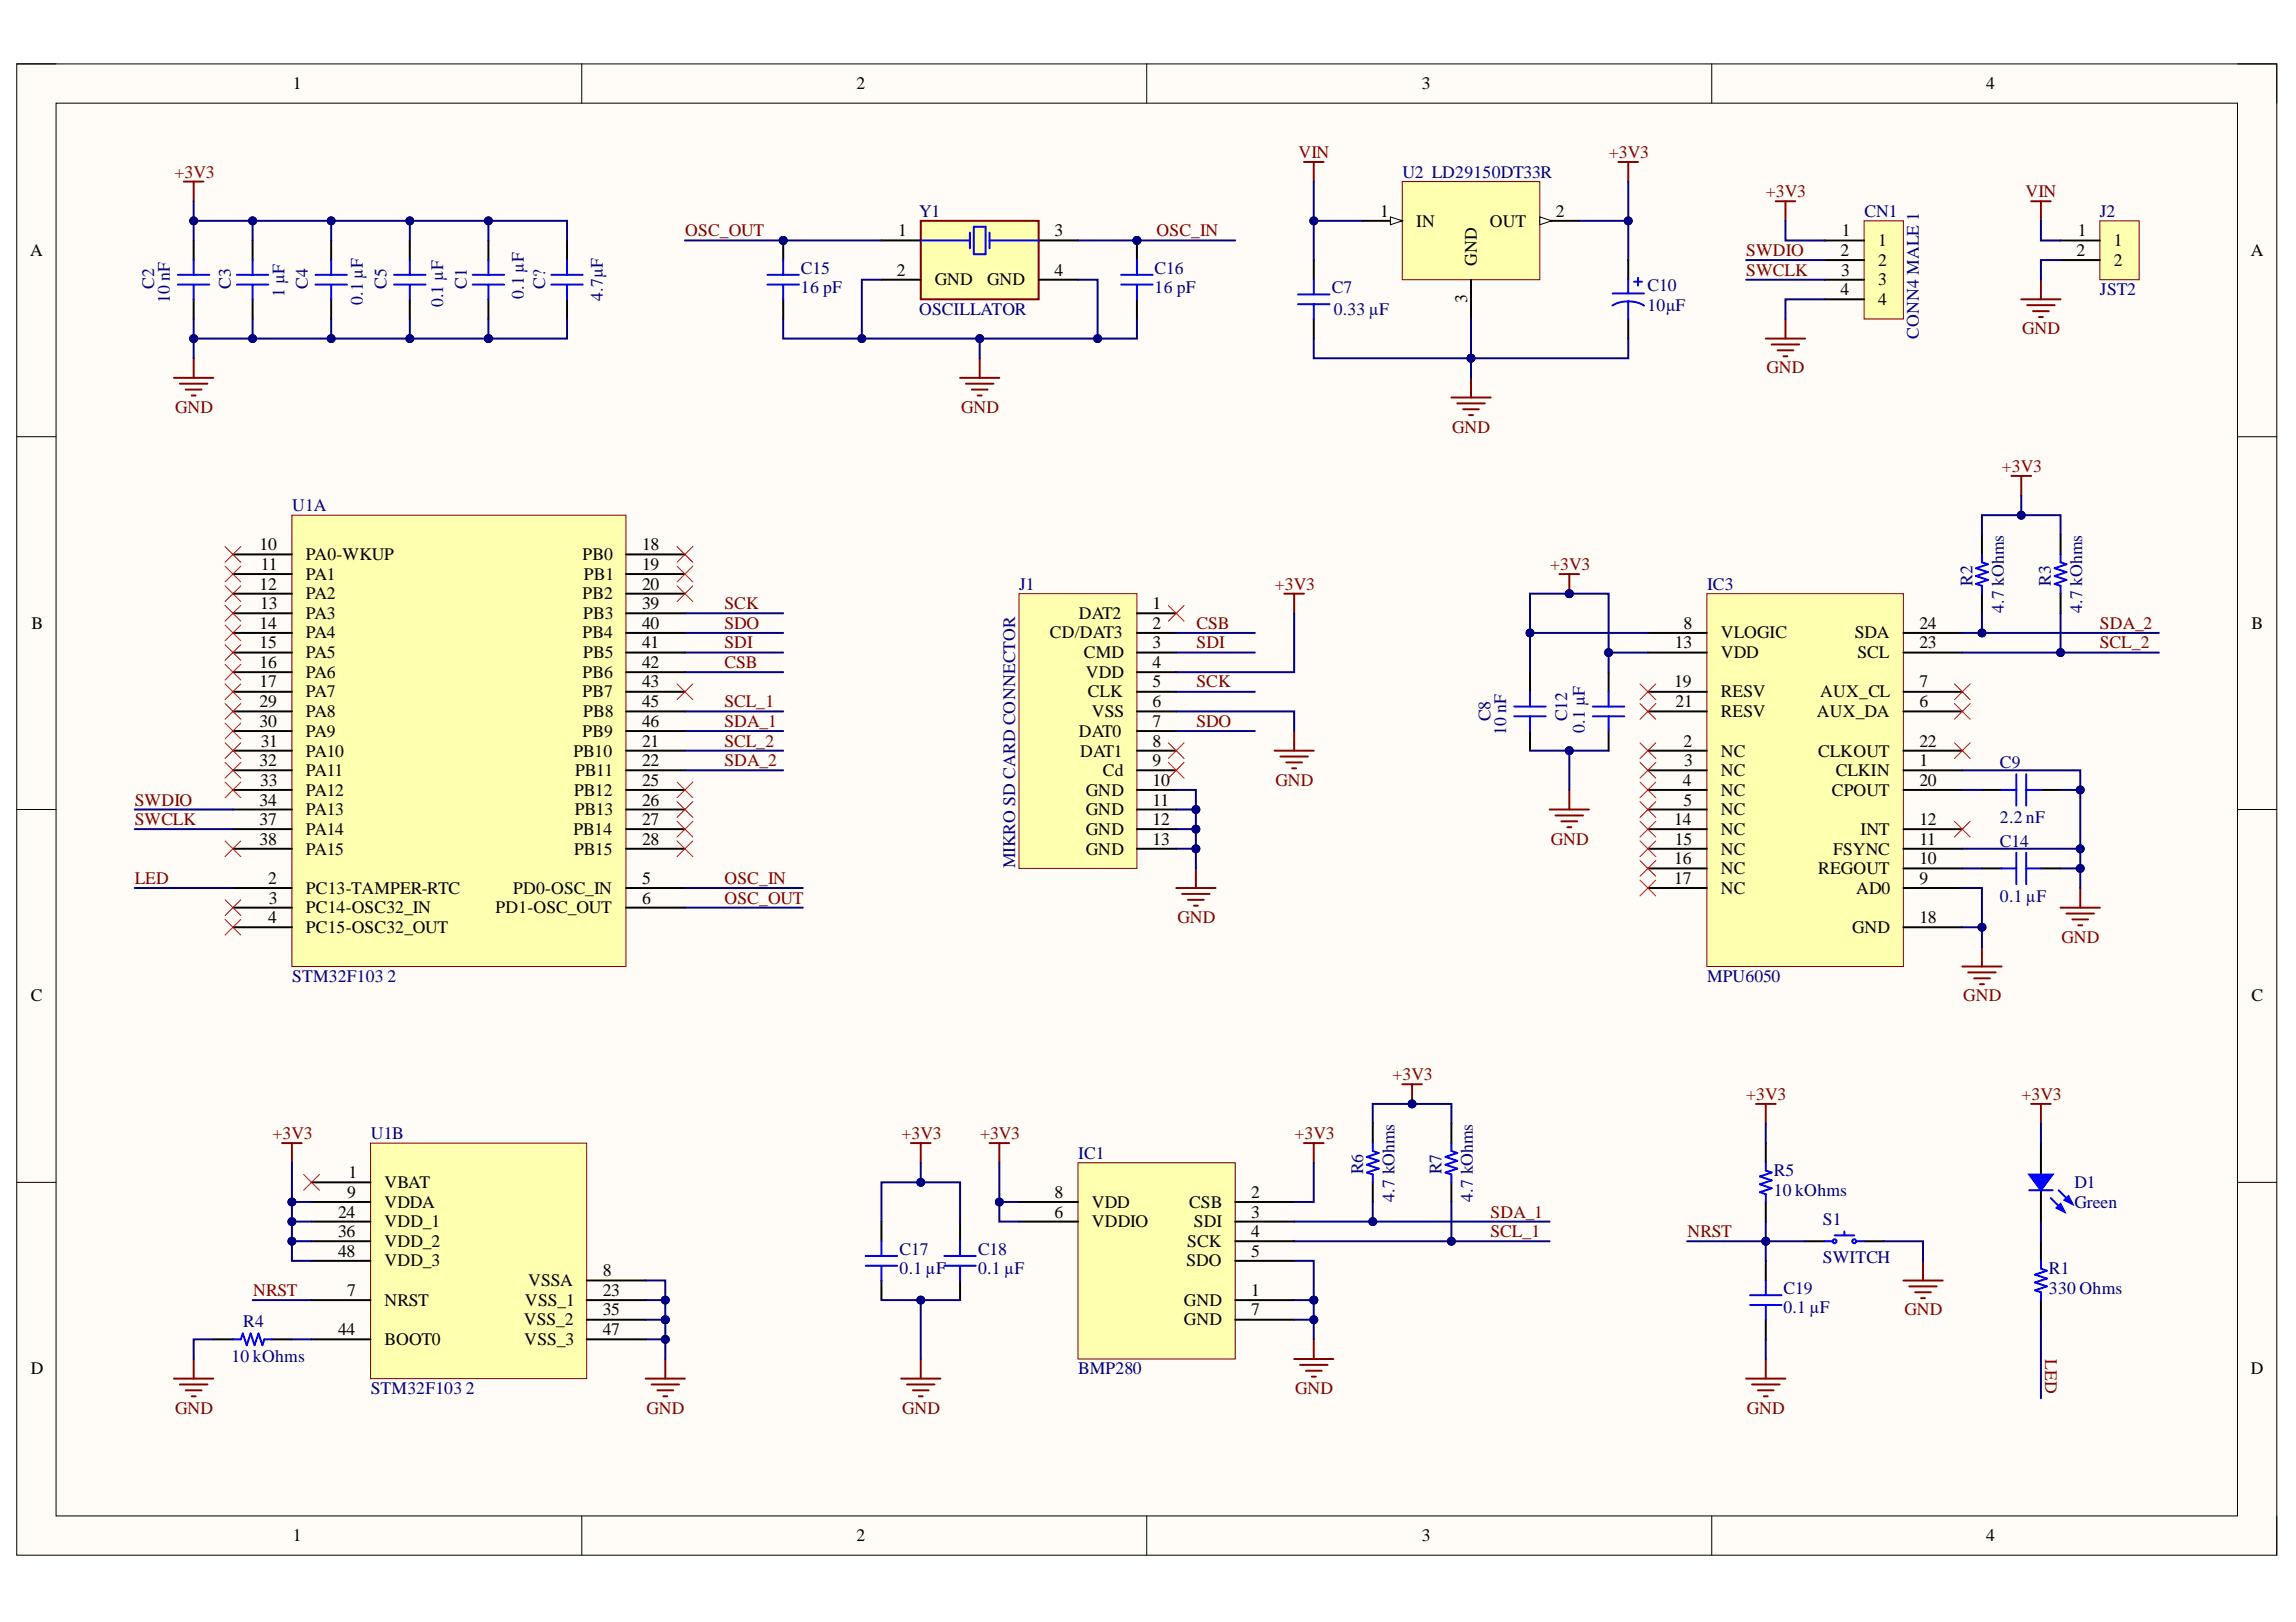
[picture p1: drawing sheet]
<svg xmlns="http://www.w3.org/2000/svg" width="297mm" height="210mm" viewBox="0 0 297 210" stroke-linecap="round" stroke-linejoin="round" font-family="sans-serif">
<defs><g id="words">
<g font-size="2.3">
<text x="37.9" y="11.6">1</text>
<text x="110.8" y="11.6">2</text>
<text x="184" y="11.6">3</text>
<text x="257" y="11.6">4</text>
<text x="178.6" y="28">1</text>
<text x="183.2" y="29.3">IN</text>
<text x="192.8" y="29.3">OUT</text>
<text x="201.3" y="28">2</text>
<text x="3.9" y="33.1">A</text>
<text x="116" y="35.7">2</text>
<text x="116.2" y="30.6">1</text>
<text x="136.4" y="30.6">3</text>
<text x="136.4" y="35.7">4</text>
<text x="191.1" y="34.4" transform="rotate(-90 191.1 34.4)">GND</text>
<text x="238.1" y="33.1">2</text>
<text x="238.2" y="35.7">3</text>
<text x="238.3" y="30.6">1</text>
<text x="243" y="31.9">1</text>
<text x="243" y="34.4">2</text>
<text x="268.6" y="33.1">2</text>
<text x="268.8" y="30.6">1</text>
<text x="273.5" y="31.9">1</text>
<text x="273.5" y="34.4">2</text>
<text x="291.2" y="33.1">A</text>
<text x="121" y="36.9">GND</text>
<text x="127.7" y="36.9">GND</text>
<text x="189.8" y="39.2" transform="rotate(-90 189.8 39.2)">3</text>
<text x="238.1" y="38.2">4</text>
<text x="243" y="36.9">3</text>
<text x="243" y="39.5">4</text>
<text x="33.6" y="71.2">10</text>
<text x="83.1" y="71.2">18</text>
<text x="33.6" y="76.3">12</text>
<text x="33.7" y="73.8">11</text>
<text x="39.6" y="72.5">PA0-WKUP</text>
<text x="39.6" y="75">PA1</text>
<text x="39.6" y="77.6">PA2</text>
<text x="75.4" y="72.5">PB0</text>
<text x="75.4" y="77.6">PB2</text>
<text x="75.5" y="75">PB1</text>
<text x="83.1" y="73.8">19</text>
<text x="83.1" y="76.3">20</text>
<text x="4.1" y="81.4">B</text>
<text x="33.6" y="81.4">14</text>
<text x="33.6" y="83.9">15</text>
<text x="33.7" y="78.8">13</text>
<text x="39.6" y="80.1">PA3</text>
<text x="39.6" y="82.6">PA4</text>
<text x="75.4" y="82.6">PB4</text>
<text x="75.4" y="80.1">PB3</text>
<text x="83.1" y="78.8">39</text>
<text x="83.1" y="81.4">40</text>
<text x="83.1" y="83.9">41</text>
<text x="135.8" y="82.6">CD/DAT3</text>
<text x="139.6" y="80.1">DAT2</text>
<text x="149.1" y="78.8">1</text>
<text x="149.1" y="81.4">2</text>
<text x="149.1" y="83.9">3</text>
<text x="216.7" y="83.9">13</text>
<text x="217.8" y="81.4">8</text>
<text x="222.6" y="82.6">VLOGIC</text>
<text x="240" y="82.6">SDA</text>
<text x="248.3" y="83.9">23</text>
<text x="248.3" y="81.4">24</text>
<text x="291.3" y="81.4">B</text>
<text x="33.6" y="86.4">16</text>
<text x="33.6" y="89">17</text>
<text x="39.6" y="85.2">PA5</text>
<text x="39.6" y="87.7">PA6</text>
<text x="75.4" y="87.7">PB6</text>
<text x="75.4" y="85.2">PB5</text>
<text x="83.1" y="86.4">42</text>
<text x="83.1" y="89">43</text>
<text x="140.2" y="85.2">CMD</text>
<text x="140.5" y="87.7">VDD</text>
<text x="149.1" y="86.4">4</text>
<text x="149.1" y="89">5</text>
<text x="216.6" y="89">19</text>
<text x="222.6" y="85.2">VDD</text>
<text x="240.3" y="85.2">SCL</text>
<text x="248.3" y="89">7</text>
<text x="33.6" y="91.5">29</text>
<text x="33.6" y="94.1">30</text>
<text x="39.6" y="90.2">PA7</text>
<text x="39.6" y="92.8">PA8</text>
<text x="39.6" y="95.4">PA9</text>
<text x="75.4" y="90.2">PB7</text>
<text x="75.4" y="95.4">PB9</text>
<text x="75.4" y="92.8">PB8</text>
<text x="83.1" y="91.5">45</text>
<text x="83.1" y="94.1">46</text>
<text x="139.6" y="95.4">DAT0</text>
<text x="140.7" y="90.2">CLK</text>
<text x="141.3" y="92.8">VSS</text>
<text x="149.1" y="91.5">6</text>
<text x="149.1" y="94.1">7</text>
<text x="216.8" y="91.5">21</text>
<text x="222.6" y="90.2">RESV</text>
<text x="222.6" y="92.8">RESV</text>
<text x="235.1" y="92.8">AUX_DA</text>
<text x="235.5" y="90.2">AUX_CL</text>
<text x="248.3" y="91.5">6</text>
<text x="33.6" y="99.2">32</text>
<text x="33.7" y="101.7">33</text>
<text x="33.7" y="96.6">31</text>
<text x="39.6" y="97.9">PA10</text>
<text x="39.6" y="100.4">PA11</text>
<text x="74.2" y="97.9">PB10</text>
<text x="74.4" y="100.4">PB11</text>
<text x="83.1" y="96.6">21</text>
<text x="83.1" y="99.2">22</text>
<text x="83.1" y="101.7">25</text>
<text x="139.7" y="97.9">DAT1</text>
<text x="142.7" y="100.4">Cd</text>
<text x="149.1" y="99.2">9</text>
<text x="149.1" y="101.7">10</text>
<text x="149.1" y="96.6">8</text>
<text x="217.7" y="101.7">4</text>
<text x="217.8" y="96.6">2</text>
<text x="217.9" y="99.2">3</text>
<text x="222.6" y="97.9">NC</text>
<text x="222.6" y="100.4">NC</text>
<text x="235.2" y="97.9">CLKOUT</text>
<text x="237.5" y="100.4">CLKIN</text>
<text x="248.3" y="99.2">1</text>
<text x="248.3" y="101.7">20</text>
<text x="248.3" y="96.6">22</text>
<text x="33.6" y="104.3">34</text>
<text x="33.6" y="106.8">37</text>
<text x="39.6" y="103">PA12</text>
<text x="39.6" y="105.5">PA13</text>
<text x="74.3" y="103">PB12</text>
<text x="74.3" y="105.5">PB13</text>
<text x="83.1" y="104.3">26</text>
<text x="83.1" y="106.8">27</text>
<text x="140.5" y="103">GND</text>
<text x="140.5" y="105.5">GND</text>
<text x="149.1" y="104.3">11</text>
<text x="149.1" y="106.8">12</text>
<text x="216.6" y="106.8">14</text>
<text x="217.8" y="104.3">5</text>
<text x="222.6" y="103">NC</text>
<text x="222.6" y="105.5">NC</text>
<text x="237" y="103">CPOUT</text>
<text x="248.3" y="106.8">12</text>
<text x="33.6" y="109.3">38</text>
<text x="39.6" y="108.1">PA14</text>
<text x="39.6" y="110.6">PA15</text>
<text x="74.2" y="108.1">PB14</text>
<text x="74.3" y="110.6">PB15</text>
<text x="83.1" y="109.3">28</text>
<text x="140.5" y="108.1">GND</text>
<text x="140.5" y="110.6">GND</text>
<text x="149.1" y="109.3">13</text>
<text x="216.6" y="111.9">16</text>
<text x="216.7" y="109.3">15</text>
<text x="222.6" y="108.1">NC</text>
<text x="222.6" y="110.6">NC</text>
<text x="222.6" y="113.1">NC</text>
<text x="235.2" y="113.1">REGOUT</text>
<text x="237.2" y="110.6">FSYNC</text>
<text x="240.7" y="108.1">INT</text>
<text x="248.3" y="111.9">10</text>
<text x="248.3" y="109.3">11</text>
<text x="34.7" y="114.4">2</text>
<text x="34.7" y="119.5">4</text>
<text x="34.8" y="116.9">3</text>
<text x="39.6" y="115.7">PC13-TAMPER-RTC</text>
<text x="39.6" y="118.2">PC14-OSC32_IN</text>
<text x="64.1" y="118.2">PD1-OSC_OUT</text>
<text x="66.4" y="115.7">PD0-OSC_IN</text>
<text x="83.1" y="114.4">5</text>
<text x="83.1" y="116.9">6</text>
<text x="216.6" y="114.4">17</text>
<text x="222.6" y="115.7">NC</text>
<text x="240.1" y="115.7">AD0</text>
<text x="248.3" y="114.4">9</text>
<text x="248.3" y="119.5">18</text>
<text x="39.6" y="120.7">PC15-OSC32_OUT</text>
<text x="239.6" y="120.7">GND</text>
<text x="4" y="129.6">C</text>
<text x="291.3" y="129.6">C</text>
<text x="44.9" y="155">9</text>
<text x="45.1" y="152.5">1</text>
<text x="49.7" y="153.8">VBAT</text>
<text x="136.4" y="155">8</text>
<text x="161.9" y="155">2</text>
<text x="43.7" y="157.6">24</text>
<text x="43.7" y="160.1">36</text>
<text x="49.7" y="156.3">VDDA</text>
<text x="49.7" y="158.8">VDD_1</text>
<text x="49.7" y="161.4">VDD_2</text>
<text x="136.4" y="157.6">6</text>
<text x="141.3" y="158.8">VDDIO</text>
<text x="141.3" y="156.3">VDD</text>
<text x="153.6" y="161.4">SCK</text>
<text x="153.9" y="156.3">CSB</text>
<text x="154.4" y="158.8">SDI</text>
<text x="161.9" y="157.6">3</text>
<text x="161.9" y="160.1">4</text>
<text x="43.7" y="162.6">48</text>
<text x="44.9" y="167.7">7</text>
<text x="49.7" y="163.9">VDD_3</text>
<text x="68.3" y="166.4">VSSA</text>
<text x="78" y="165.2">8</text>
<text x="78" y="167.7">23</text>
<text x="153.5" y="163.9">SDO</text>
<text x="161.9" y="167.7">1</text>
<text x="161.9" y="162.6">5</text>
<text x="43.7" y="172.8">44</text>
<text x="49.7" y="169">NRST</text>
<text x="67.7" y="171.5">VSS_2</text>
<text x="67.9" y="169">VSS_1</text>
<text x="78" y="170.2">35</text>
<text x="78" y="172.8">47</text>
<text x="153.2" y="169">GND</text>
<text x="153.2" y="171.5">GND</text>
<text x="161.9" y="170.2">7</text>
<text x="4" y="177.8">D</text>
<text x="49.7" y="174">BOOT0</text>
<text x="67.8" y="174">VSS_3</text>
<text x="291.2" y="177.8">D</text>
<text x="37.9" y="199.5">1</text>
<text x="110.8" y="199.5">2</text>
<text x="184" y="199.5">3</text>
<text x="257" y="199.5">4</text>
</g>
<g font-size="2.3" fill="#800000">
<text x="22.6" y="23">+3V3</text>
<text x="168" y="20.4">VIN</text>
<text x="208.2" y="20.4">+3V3</text>
<text x="228.5" y="25.5">+3V3</text>
<text x="262" y="25.5">VIN</text>
<text x="88.6" y="30.6">OSC_OUT</text>
<text x="149.6" y="30.6">OSC_IN</text>
<text x="225.9" y="33.1">SWDIO</text>
<text x="225.9" y="35.7">SWCLK</text>
<text x="261.6" y="43.3">GND</text>
<text x="22.7" y="53.5">GND</text>
<text x="124.3" y="53.5">GND</text>
<text x="228.5" y="48.3">GND</text>
<text x="187.9" y="56">GND</text>
<text x="259" y="61.1">+3V3</text>
<text x="164.9" y="76.3">+3V3</text>
<text x="200.5" y="73.8">+3V3</text>
<text x="93.7" y="78.8">SCK</text>
<text x="93.7" y="81.4">SDO</text>
<text x="93.7" y="83.9">SDI</text>
<text x="154.8" y="81.4">CSB</text>
<text x="154.8" y="83.9">SDI</text>
<text x="271.7" y="81.4">SDA_2</text>
<text x="271.7" y="83.9">SCL_2</text>
<text x="93.7" y="86.4">CSB</text>
<text x="154.8" y="89">SCK</text>
<text x="93.7" y="94.1">SDA_1</text>
<text x="93.7" y="91.5">SCL_1</text>
<text x="154.8" y="94.1">SDO</text>
<text x="93.7" y="99.2">SDA_2</text>
<text x="93.7" y="96.6">SCL_2</text>
<text x="165" y="101.7">GND</text>
<text x="17.4" y="104.3">SWDIO</text>
<text x="17.4" y="106.8">SWCLK</text>
<text x="200.6" y="109.3">GND</text>
<text x="17.4" y="114.4">LED</text>
<text x="93.7" y="116.9">OSC_OUT</text>
<text x="93.7" y="114.4">OSC_IN</text>
<text x="152.3" y="119.5">GND</text>
<text x="266.7" y="122">GND</text>
<text x="254" y="129.6">GND</text>
<text x="180.2" y="139.8">+3V3</text>
<text x="225.9" y="142.4">+3V3</text>
<text x="261.5" y="142.4">+3V3</text>
<text x="35.3" y="147.4">+3V3</text>
<text x="116.6" y="147.4">+3V3</text>
<text x="126.8" y="147.4">+3V3</text>
<text x="167.5" y="147.4">+3V3</text>
<text x="192.8" y="157.6">SDA_1</text>
<text x="192.8" y="160.1">SCL_1</text>
<text x="218.3" y="160.1">NRST</text>
<text x="32.7" y="167.7">NRST</text>
<text x="246.4" y="170.2">GND</text>
<text x="264.6" y="175.9" transform="rotate(90 264.6 175.9)">LED</text>
<text x="22.7" y="183">GND</text>
<text x="83.7" y="183">GND</text>
<text x="116.7" y="183">GND</text>
<text x="167.6" y="180.5">GND</text>
<text x="226" y="183">GND</text>
</g>
<g font-size="2.3" fill="#000080">
<text x="181.4" y="23">U2 LD29150DT33R</text>
<text x="118.9" y="28">Y1</text>
<text x="241.2" y="28">CN1</text>
<text x="271.7" y="28">J2</text>
<text x="103.6" y="35.4">C15</text>
<text x="149.4" y="35.4">C16</text>
<text x="20" y="37.4" transform="rotate(-90 20 37.4)">C2</text>
<text x="22" y="39.2" transform="rotate(-90 22 39.2)">10 nF</text>
<text x="29.9" y="37.4" transform="rotate(-90 29.9 37.4)">C3</text>
<text x="36.8" y="38.4" transform="rotate(-90 36.8 38.4)">1 µF</text>
<text x="39.8" y="37.4" transform="rotate(-90 39.8 37.4)">C4</text>
<text x="46.9" y="39.5" transform="rotate(-90 46.9 39.5)">0.1 µF</text>
<text x="50" y="37.4" transform="rotate(-90 50 37.4)">C5</text>
<text x="57.3" y="39.7" transform="rotate(-90 57.3 39.7)">0.1 µF</text>
<text x="60.4" y="37.4" transform="rotate(-90 60.4 37.4)">C1</text>
<text x="67.7" y="38.7" transform="rotate(-90 67.7 38.7)">0.1 µF</text>
<text x="70.5" y="37.4" transform="rotate(-90 70.5 37.4)">C?</text>
<text x="78" y="38.9" transform="rotate(-90 78 38.9)">4.7µF</text>
<text x="103.6" y="37.9">16 pF</text>
<text x="118.9" y="40.7">OSCILLATOR</text>
<text x="149.4" y="37.9">16 pF</text>
<text x="172.3" y="37.9">C7</text>
<text x="172.5" y="40.7">0.33 µF</text>
<text x="213.1" y="37.7">C10</text>
<text x="213.1" y="40.2">10µF</text>
<text x="271.7" y="38.2">JST2</text>
<text x="248.2" y="43.8" transform="rotate(-90 248.2 43.8)">CONN4 MALE 1</text>
<text x="37.8" y="66.2">U1A</text>
<text x="131.9" y="76.3">J1</text>
<text x="220.8" y="76.3">IC3</text>
<text x="255.2" y="75.8" transform="rotate(-90 255.2 75.8)">R2</text>
<text x="265.3" y="75.8" transform="rotate(-90 265.3 75.8)">R3</text>
<text x="259.2" y="79.3" transform="rotate(-90 259.2 79.3)">4.7 kOhms</text>
<text x="269.4" y="79.3" transform="rotate(-90 269.4 79.3)">4.7 kOhms</text>
<text x="192.8" y="93.4" transform="rotate(-90 192.8 93.4)">C8</text>
<text x="194.9" y="95.1" transform="rotate(-90 194.9 95.1)">10 nF</text>
<text x="202.7" y="93.4" transform="rotate(-90 202.7 93.4)">C12</text>
<text x="205" y="94.9" transform="rotate(-90 205 94.9)">0.1 µF</text>
<text x="258.7" y="99.4">C9</text>
<text x="258.7" y="106.5">2.2 nF</text>
<text x="131.4" y="112.4" transform="rotate(-90 131.4 112.4)">MIKRO SD CARD CONNECTOR</text>
<text x="258.7" y="109.6">C14</text>
<text x="258.7" y="116.7">0.1 µF</text>
<text x="37.8" y="127.1">STM32F103</text>
<text x="50.1" y="127.1">2</text>
<text x="220.8" y="127.1">MPU6050</text>
<text x="48" y="147.4">U1B</text>
<text x="139.5" y="150">IC1</text>
<text x="176.4" y="152" transform="rotate(-90 176.4 152)">R6</text>
<text x="180.4" y="155.5" transform="rotate(-90 180.4 155.5)">4.7 kOhms</text>
<text x="186.5" y="152" transform="rotate(-90 186.5 152)">R7</text>
<text x="190.6" y="155.5" transform="rotate(-90 190.6 155.5)">4.7 kOhms</text>
<text x="229.5" y="152.2">R5</text>
<text x="229.5" y="154.8">10 kOhms</text>
<text x="268.4" y="153.8">D1</text>
<text x="235.8" y="158.6">S1</text>
<text x="268.4" y="156.3">Green</text>
<text x="116.4" y="162.4">C17</text>
<text x="116.4" y="164.9">0.1 µF</text>
<text x="126.5" y="162.4">C18</text>
<text x="126.5" y="164.9">0.1 µF</text>
<text x="230.7" y="167.4">C19</text>
<text x="235.8" y="163.4">SWITCH</text>
<text x="265.1" y="164.9">R1</text>
<text x="265.1" y="167.4">330 Ohms</text>
<text x="31.5" y="171.8">R4</text>
<text x="230.7" y="170">0.1 µF</text>
<text x="29.9" y="176.3">10 kOhms</text>
<text x="139.5" y="177.8">BMP280</text>
<text x="48" y="180.5">STM32F103</text>
<text x="60.3" y="180.5">2</text>
</g>
</g></defs>
<path d="M2.2 8.3h292.4v193h-292.4z" fill-rule="evenodd" fill="#fffcf8"/>
<path d="M2.2 8.3h292.4v193h-292.4z" fill="none" stroke="#000" stroke-width=".13"/>
<path d="M7.3 13.4h282.2v182.8h-282.2z" fill-rule="evenodd" fill="#fffcf8"/>
<g fill="none" stroke="#000" stroke-width=".13">
<path d="M2.2 8.3h5.1M7.3 13.4h282.2v182.8h-282.2zM75.3 8.3v5M148.4 8.3v5M221.5 8.3v5.1M289.5 8.3h5.1v5.1M2.2 56.5h5.1M289.5 56.5h5.1M2.2 104.8h5.1M289.5 104.8h5.1M2.2 153h5.1M289.5 153h5.1"/>
<path d="M75.3 196.2v5.1M148.4 196.2v5.1M221.5 196.2v5.1M294.6 196.2v5.1"/>
</g>
<path d="M37.8 66.7h43.2v58.4h-43.2z" fill-rule="evenodd" fill="#ffffb0"/>
<path d="M37.8 66.7h43.2v58.4h-43.2z" fill="none" stroke="#800000" stroke-width=".13"/>
<g fill="none" stroke="#000" stroke-width=".25">
<path d="M30.1 71.7h7.7M30.1 74.3h7.7M30.1 76.8h7.7M30.1 79.4h7.7M81 71.7h7.6M81 74.3h7.6M81 76.8h7.6M81 79.4h7.6M30.1 81.9h7.7M30.1 84.4h7.7M30.1 87h7.7M30.1 89.5h7.7"/>
<path d="M30.1 97.1h7.7M30.1 99.7h7.7M30.1 92.1h7.7M30.1 94.6h7.7M81 81.9h7.6M81 84.4h7.6M81 87h7.6M81 89.5h7.6M81 97.1h7.6M81 99.7h7.6M81 92.1h7.6M81 94.6h7.6"/>
<path d="M30.1 114.9h7.7M30.1 117.5h7.7M30.1 120h7.7M30.1 102.2h7.7M30.1 104.8h7.7M30.1 107.3h7.7M30.1 109.8h7.7M81 114.9h7.6M81 117.5h7.6M81 102.2h7.6M81 104.8h7.6M81 107.3h7.6"/>
<path d="M81 109.8h7.6"/>
</g>
<path d="M47.9 147.9h28v30.5h-28z" fill-rule="evenodd" fill="#ffffb0"/>
<path d="M47.9 147.9h28v30.5h-28z" fill="none" stroke="#800000" stroke-width=".13"/>
<path d="M40.3 153h7.6M40.3 155.5h7.6M40.3 158.1h7.6M40.3 168.2h7.6M40.3 160.6h7.6M40.3 173.3h7.6M40.3 163.2h7.6M75.9 165.7h7.6M75.9 168.2h7.6M75.9 170.8h7.6M75.9 173.3h7.6" fill="none" stroke="#000" stroke-width=".25"/>
<path d="M119.1 28.6h15.3v10.1h-15.3z" fill-rule="evenodd" fill="#ffffb0"/>
<path d="M119.1 28.6h15.3v10.1h-15.3z" fill="none" stroke="#800000" stroke-width=".25"/>
<path d="M114 31.1h5.1M114 36.2h5.1M134.4 31.1h5.1M134.4 36.2h5.1" fill="none" stroke="#000" stroke-width=".25"/>
<path d="M119.1 31.1h6.4M125.5 30.1v2M126 29.3h1.5v3.6h-1.5zM128 30.1v2M128 31.1h6.4" fill="none" stroke="#00f" stroke-width=".25"/>
<path d="M131.8 76.8h15.3v35.6h-15.3z" fill-rule="evenodd" fill="#ffffb0"/>
<path d="M131.8 76.8h15.3v35.6h-15.3z" fill="none" stroke="#800000" stroke-width=".13"/>
<g fill="none" stroke="#000" stroke-width=".25">
<path d="M147.1 79.4h5.1M147.1 99.7h5.1M147.1 81.9h5.1M147.1 84.4h5.1M147.1 87h5.1M147.1 89.5h5.1M147.1 92.1h5.1M147.1 94.6h5.1M147.1 97.1h5.1M147.1 102.2h5.1M147.1 104.8h5.1M147.1 107.3h5.1"/>
<path d="M147.1 109.8h5.1"/>
</g>
<path d="M220.8 76.8h25.4v48.3h-25.4z" fill-rule="evenodd" fill="#ffffb0"/>
<path d="M220.8 76.8h25.4v48.3h-25.4z" fill="none" stroke="#800000" stroke-width=".13"/>
<g fill="none" stroke="#000" stroke-width=".25">
<path d="M32.7 31.1v2.6M32.7 38.7v2.6M42.8 31.1v2.6M42.8 38.7v2.6M53 31.1v2.6M53 38.7v2.6M63.2 31.1v2.6M63.2 38.7v2.6M210.6 33.7v2.5M210.6 41.3v2.5M213.2 99.7h7.6M213.2 97.1h7.6"/>
<path d="M213.2 92.1h7.6M213.2 89.5h7.6M213.2 81.9h7.6M213.2 84.5h7.6M246.2 99.7h7.7M246.2 97.1h7.7M246.2 92.1h7.7M246.2 89.5h7.7M246.2 81.9h7.7M246.2 84.5h7.7M213.2 102.2h7.6M213.2 104.8h7.6"/>
<path d="M213.2 114.9h7.6M213.2 112.4h7.6M213.2 109.8h7.6M213.2 107.3h7.6M246.2 102.2h7.7M246.2 114.9h7.7M246.2 112.4h7.7M246.2 109.8h7.7M246.2 107.3h7.7M246.2 120h7.7"/>
</g>
<g fill="none" stroke="#800000" stroke-width=".25">
<path d="M23.8 23.5h2.5M25.1 23.5v2.5M209.4 21h2.5M210.6 21v2.5M22.5 48.9h5.1M23.3 49.7h3.5M24 50.4h2.1M24.8 51.2h.5M25.1 46.4v2.5M124.2 48.9h5.1M125 49.7h3.5M125.7 50.4h2.1"/>
<path d="M126.5 51.2h.5M126.7 46.4v2.5M201.7 74.3h2.6M203 74.3v2.5M152.2 114.9h5.1M152.9 115.7h3.6M153.7 116.4h2M154.5 117.2h.5M154.7 112.4v2.5M266.6 117.5h5.1M267.3 118.2h3.6M268.1 119h2"/>
<path d="M268.9 119.7h.5M269.1 114.9v2.6M253.9 125.1h5.1M254.6 125.8h3.6M255.4 126.6h2M256.2 127.4h.5M256.4 122.5v2.6M36.5 147.9h2.5M37.8 147.9v2.6M128 147.9h2.6M129.3 147.9v2.6M227.2 142.9h2.5"/>
<path d="M228.4 142.9v2.5M22.5 178.4h5.1M23.3 179.2h3.5M24 179.9h2.1M25.1 175.9v2.5M83.5 178.4h5.1M84.3 179.2h3.5M85.1 179.9h2M86.1 175.9v2.5M116.6 178.4h5.1M117.3 179.2h3.6M118.1 179.9h2"/>
<path d="M119.1 175.9v2.5M225.9 178.4h5.1M226.7 179.2h3.5M227.4 179.9h2.1M228.4 175.9v2.5M246.2 165.7h5.1M247 166.5h3.6M247.8 167.2h2M248.5 168h.5M248.8 163.2v2.5M24.8 180.7h.5M85.8 180.7h.5"/>
<path d="M118.9 180.7h.5M228.2 180.7h.5"/>
</g>
<g fill="none" stroke="#00f" stroke-width=".25">
<path d="M30.6 35.6h4.1M30.6 36.8h4.1M32.7 33.7v1.9M32.7 36.8v1.9M40.8 35.6h4.1M40.8 36.8h4.1M42.8 33.7v1.9M42.8 36.8v1.9M51 35.6h4.1M51 36.8h4.1M53 33.7v1.9M53 36.8v1.9"/>
<path d="M61.2 35.6h4M61.2 36.8h4M63.2 33.7v1.9M63.2 36.8v1.9M208.6 39.5a4 4 0 0 1 4.1 .1M208.6 38h4.1M210.6 36.2v1.8M210.6 39v2.3M211.4 36.5h1M211.9 35.9v1.1"/>
</g>
<circle cx="203" cy="76.8" r=".51" fill="#000080"/>
<circle cx="203" cy="76.8" r=".51" fill="none" stroke="#000080" stroke-width=".13"/>
<path d="M200.5 104.8h5.1M201.2 105.5h3.6M202 106.3h2M202.8 107h.5M203 102.2v2.6" fill="none" stroke="#800000" stroke-width=".25"/>
<path d="M241.2 28.6h5v12.7h-5z" fill-rule="evenodd" fill="#ffffb0"/>
<path d="M241.2 28.6h5v12.7h-5z" fill="none" stroke="#800000" stroke-width=".13"/>
<path d="M236.1 31.1h5.1M236.1 33.7h5.1M236.1 36.2h5.1M236.1 38.7h5.1" fill="none" stroke="#000" stroke-width=".25"/>
<g fill="none" stroke="#800000" stroke-width=".25">
<path d="M229.7 26h2.6M231 26v2.6M261.5 38.7h5.1M262.3 39.5h3.5M262.8 26h2.5M264 26v2.6M264 36.2v2.5M187.8 51.4h5.1M188.5 52.2h3.6M189.3 53h2M190.1 53.7h.5M190.3 48.9v2.5"/>
<path d="M228.4 43.8h5.1M229.2 44.6h3.6M230 45.3h2M230.7 46.1h.5M231 41.3v2.5M263 40.3h2.1M263.8 41h.5"/>
</g>
<circle cx="101.3" cy="31.1" r=".51" fill="#000080"/>
<circle cx="101.3" cy="31.1" r=".51" fill="none" stroke="#000080" stroke-width=".13"/>
<path d="M101.3 31.1v2.6" fill="none" stroke="#000" stroke-width=".25"/>
<circle cx="101.3" cy="31.1" r=".51" fill="#000080"/>
<circle cx="101.3" cy="31.1" r=".51" fill="none" stroke="#000080" stroke-width=".13"/>
<path d="M101.3 38.7v2.6" fill="none" stroke="#000" stroke-width=".25"/>
<path d="M99.3 36.8h4.1M99.3 35.6h4.1M101.3 33.7v1.9M101.3 36.8v1.9" fill="none" stroke="#00f" stroke-width=".25"/>
<circle cx="147.1" cy="31.1" r=".51" fill="#000080"/>
<circle cx="147.1" cy="31.1" r=".51" fill="none" stroke="#000080" stroke-width=".13"/>
<path d="M147.1 31.1v2.6" fill="none" stroke="#000" stroke-width=".25"/>
<circle cx="147.1" cy="31.1" r=".51" fill="#000080"/>
<circle cx="147.1" cy="31.1" r=".51" fill="none" stroke="#000080" stroke-width=".13"/>
<path d="M147.1 38.7v2.6M228.4 147.9v2.6M228.4 155.6v2.5M264 147.9v4.1M264 154v4.1M228.4 163.2v2.5M228.4 170.8v2.5" fill="none" stroke="#000" stroke-width=".25"/>
<path d="M145.1 36.8h4M145.1 35.6h4M147.1 33.7v1.9M147.1 36.8v1.9M228.4 150.5v1l.8 .2-1.5 .5 1.5 .6-1.5 .5 1.5 .5-1.5 .5 .7 .2v1.1M262.5 154h3.1M226.4 167.6h4.1M226.4 168.9h4.1M228.4 165.7v1.9M228.4 168.9v1.9" fill="none" stroke="#00f" stroke-width=".25"/>
<path d="M262.8 142.9h2.5M264 142.9v2.5" fill="none" stroke="#800000" stroke-width=".25"/>
<path d="M262.5 152h3.1l-1.6 2z" fill="#00f"/>
<path d="M262.5 152h3.1l-1.6 2zM266.3 154l1.3 1.3" fill="none" stroke="#00f" stroke-width=".25"/>
<path d="M267.1 155.3l.5-.5 .5 1z" fill="#00f"/>
<path d="M265.3 155l1.5 1.6M267.1 155.3l.5-.5 .5 1z" fill="none" stroke="#00f" stroke-width=".25"/>
<path d="M266.1 156.3l.5-.5 .5 1z" fill="#00f"/>
<g fill="none" stroke="#00f" stroke-width=".25">
<path d="M256.4 71.7v1.1l.8 .2-1.6 .5 1.6 .5-1.6 .5 1.6 .6-1.6 .5 .8 .2v1M266.6 71.7v1.1l.7 .2-1.5 .5 1.5 .5-1.5 .5 1.5 .6-1.5 .5 .8 .2v1M206.1 92.7h4M206.1 91.4h4M208.1 89.5v1.9M208.1 92.7v1.9M259 112.4h1.9M260.9 110.4v4M262.1 112.4h1.9M262.1 110.4v4M266.1 156.3l.5-.5 .5 1zM30.1 173.3h1.1l.2-.7 .5 1.5 .5-1.5 .5 1.5 .5-1.5 .5 1.5 .3-.8h1"/>
<path d="M112 162.5h4.1M112 163.8h4.1M114 160.6v1.9M114 163.8v1.9M122.2 162.5h4M122.2 163.8h4M124.2 160.6v1.9M124.2 163.8v1.9"/>
</g>
<g fill="none" stroke="#000" stroke-width=".25">
<path d="M256.4 69.2v2.5M256.4 76.8v2.6M266.6 69.2v2.5M266.6 76.8v2.6M208.1 87v2.5M208.1 94.6v2.5M256.4 112.4h2.6M264 112.4h2.6M114 158.1v2.5M124.2 158.1v2.5M27.6 173.3h2.5M35.2 173.3h2.6"/>
<path d="M114 165.7v2.5M124.2 165.7v2.5"/>
</g>
<path d="M260.2 61.6h2.6M261.5 61.6v2.5" fill="none" stroke="#800000" stroke-width=".25"/>
<path d="M271.7 28.6h5v7.6h-5z" fill-rule="evenodd" fill="#ffffb0"/>
<path d="M271.7 28.6h5v7.6h-5z" fill="none" stroke="#800000" stroke-width=".13"/>
<path d="M266.6 31.1h5.1M266.6 33.7h5.1M233.5 160.6h2.6M241.2 160.6h2.5M264 160.6v2.6M264 168.2v2.6" fill="none" stroke="#000" stroke-width=".25"/>
<g fill="none" stroke="#00f" stroke-width=".25">
<path d="M237.3 159.9h2.6M238.6 159.4v.5M236.1 160.6h1M240.1 160.6h1.1M264 163.2v1l.8 .2-1.5 .6 1.5 .5-1.5 .5 1.5 .5-1.5 .5 .7 .2v1"/>
<circle cx="237.3" cy="160.6" r=".25"/>
<circle cx="239.9" cy="160.6" r=".25"/>
</g>
<g fill="none" stroke="#800000" stroke-width=".25">
<path d="M168.7 21h2.5M170 21v2.5M166.2 76.8h2.5M167.4 76.8v2.6M164.9 97.1h5.1M165.6 97.9h3.6M166.4 98.7h2M167.2 99.4h.5M167.4 94.6v2.5M167.4 175.9h5.1M168.2 176.6h3.6M169 177.4h2"/>
<path d="M169.7 178.2h.5M170 173.3v2.6"/>
</g>
<path d="M181.4 23.5h17.8v12.7h-17.8z" fill-rule="evenodd" fill="#ffffb0"/>
<path d="M181.4 23.5h17.8v12.7h-17.8z" fill="none" stroke="#800000" stroke-width=".13"/>
<path d="M176.3 28.6h5.1" fill="none" stroke="#000" stroke-width=".25"/>
<path d="M179.9 28.1l1.5 .5-1.5 .5z" fill="#f8fcff"/>
<path d="M179.9 28.1l1.5 .5-1.5 .5z" fill="none" stroke="#000" stroke-width=".13"/>
<path d="M199.2 28.6h5.1" fill="none" stroke="#000" stroke-width=".25"/>
<path d="M199.2 28.1l1.5 .5-1.5 .5z" fill="#f8fcff"/>
<path d="M199.2 28.1l1.5 .5-1.5 .5z" fill="none" stroke="#000" stroke-width=".13"/>
<path d="M25.1 31.1v2.6M25.1 38.7v2.6M170 33.7v2.5M190.3 36.2v5.1M170 41.3v2.5M197.9 87v2.5M197.9 94.6v2.5M256.4 102.2h2.6M264 102.2h2.6" fill="none" stroke="#000" stroke-width=".25"/>
<g fill="none" stroke="#00f" stroke-width=".25">
<path d="M23 35.6h4.1M23 36.8h4.1M25.1 33.7v1.9M25.1 36.8v1.9M167.9 38.1h4.1M167.9 39.4h4.1M170 36.2v1.9M170 39.4v1.9M195.9 91.4h4.1M195.9 92.7h4.1M197.9 89.5v1.9M197.9 92.7v1.9"/>
<path d="M259 102.2h1.9M260.9 100.2v4.1M262.1 102.2h1.9M262.1 100.2v4.1"/>
</g>
<path d="M117.8 147.9h2.6M119.1 147.9v2.6" fill="none" stroke="#800000" stroke-width=".25"/>
<path d="M139.5 150.5h20.3v25.4h-20.3z" fill-rule="evenodd" fill="#ffffb0"/>
<path d="M139.5 150.5h20.3v25.4h-20.3z" fill="none" stroke="#800000" stroke-width=".13"/>
<path d="M131.8 155.5h7.7M131.8 158.1h7.7M159.8 155.5h7.6M159.8 158.1h7.6M177.6 145.4v2.5M177.6 153v2.6M187.8 145.4v2.5M187.8 153v2.6M159.8 168.2h7.6M159.8 160.6h7.6M159.8 163.2h7.6M159.8 170.8h7.6" fill="none" stroke="#000" stroke-width=".25"/>
<path d="M177.6 147.9v1.1l.8 .2-1.6 .5 1.6 .5-1.6 .5 1.6 .5-1.6 .5 .8 .3v1M187.8 147.9v1.1l.7 .2-1.5 .5 1.5 .5-1.5 .5 1.5 .5-1.5 .5 .8 .3v1" fill="none" stroke="#00f" stroke-width=".25"/>
<path d="M181.4 140.3h2.6M182.7 140.3v2.6" fill="none" stroke="#800000" stroke-width=".25"/>
<circle cx="182.7" cy="142.9" r=".51" fill="#000080"/>
<circle cx="182.7" cy="142.9" r=".51" fill="none" stroke="#000080" stroke-width=".13"/>
<path d="M168.7 147.9h2.5M170 147.9v2.6" fill="none" stroke="#800000" stroke-width=".25"/>
<g fill="none" stroke="#f00" stroke-width=".13">
<path d="M29.1 70.7l2.1 2.1M29.1 73.3l2.1 2M29.1 75.8l2.1 2M29.1 78.4l2.1 2M31.2 70.7l-2.1 2.1M31.2 73.3l-2.1 2M31.2 75.8l-2.1 2M31.2 78.4l-2.1 2M87.6 70.7l2 2.1M87.6 73.3l2 2M87.6 75.8l2 2M89.6 70.7l-2 2.1"/>
<path d="M89.6 73.3l-2 2M89.6 75.8l-2 2M151.2 78.4l2 2M153.2 78.4l-2 2M29.1 80.9l2.1 2M29.1 83.4l2.1 2.1M29.1 86l2.1 2M29.1 88.5l2.1 2M29.1 91l2.1 2.1M29.1 93.6l2.1 2M29.1 96.1l2.1 2.1M29.1 98.7l2.1 2"/>
<path d="M31.2 80.9l-2.1 2M31.2 83.4l-2.1 2.1M31.2 86l-2.1 2M31.2 88.5l-2.1 2M31.2 91l-2.1 2.1M31.2 93.6l-2.1 2M31.2 96.1l-2.1 2.1M31.2 98.7l-2.1 2M87.6 88.5l2 2M89.6 88.5l-2 2M151.2 96.1l2 2.1M151.2 98.7l2 2"/>
<path d="M153.2 96.1l-2 2.1M153.2 98.7l-2 2M212.2 88.5l2 2M212.2 91.1l2 2M212.2 96.1l2 2.1M212.2 98.7l2 2M214.2 88.5l-2 2M214.2 91.1l-2 2M214.2 96.1l-2 2.1M214.2 98.7l-2 2M252.9 88.5l2 2M252.9 91.1l2 2"/>
<path d="M252.9 96.1l2 2.1M254.9 88.5l-2 2M254.9 91.1l-2 2M254.9 96.1l-2 2.1M29.1 101.2l2.1 2M29.1 108.8l2.1 2.1M29.1 116.4l2.1 2.1M29.1 119l2.1 2M31.2 101.2l-2.1 2M31.2 108.8l-2.1 2.1M31.2 116.4l-2.1 2.1M31.2 119l-2.1 2"/>
<path d="M87.6 101.2l2 2M87.6 103.7l2 2.1M87.6 106.3l2 2M87.6 108.8l2 2.1M89.6 101.2l-2 2M89.6 103.7l-2 2.1M89.6 106.3l-2 2M89.6 108.8l-2 2.1M212.2 103.7l2 2.1M212.2 101.2l2 2M212.2 106.3l2 2M212.2 108.8l2 2.1"/>
<path d="M212.2 111.4l2 2M212.2 113.9l2 2M214.2 103.7l-2 2.1M214.2 101.2l-2 2M214.2 106.3l-2 2M214.2 108.8l-2 2.1M214.2 111.4l-2 2M214.2 113.9l-2 2M252.9 106.3l2 2M254.9 106.3l-2 2M39.3 152l2 2M41.3 152l-2 2"/>
</g>
<path d="M73.4 31.1v2.6M73.4 38.7v2.6" fill="none" stroke="#000" stroke-width=".25"/>
<path d="M71.3 35.6h4.1M71.3 36.8h4.1M73.4 33.7v1.9M73.4 36.8v1.9" fill="none" stroke="#00f" stroke-width=".25"/>
<path d="M269.1 112.4v2.5" fill="none" stroke="#000080" stroke-width=".25"/>
<circle cx="269.1" cy="112.4" r=".51" fill="#000080"/>
<circle cx="269.1" cy="112.4" r=".51" fill="none" stroke="#000080" stroke-width=".13"/>
<path d="M63.2 43.8h-38.1v2.6M17.4 114.9h12.7M17.4 107.3h12.7M17.4 104.8h12.7M27.6 173.3h-2.5v2.6" fill="none" stroke="#000080" stroke-width=".25"/>
<circle cx="25.1" cy="43.8" r=".51" fill="#000080"/>
<circle cx="25.1" cy="43.8" r=".51" fill="none" stroke="#000080" stroke-width=".13"/>
<circle cx="32.7" cy="43.8" r=".51" fill="#000080"/>
<circle cx="32.7" cy="43.8" r=".51" fill="none" stroke="#000080" stroke-width=".13"/>
<circle cx="42.8" cy="43.8" r=".51" fill="#000080"/>
<circle cx="42.8" cy="43.8" r=".51" fill="none" stroke="#000080" stroke-width=".13"/>
<circle cx="53" cy="43.8" r=".51" fill="#000080"/>
<circle cx="53" cy="43.8" r=".51" fill="none" stroke="#000080" stroke-width=".13"/>
<circle cx="63.2" cy="43.8" r=".51" fill="#000080"/>
<circle cx="63.2" cy="43.8" r=".51" fill="none" stroke="#000080" stroke-width=".13"/>
<path d="M25.1 31.1v-2.5h38.1v2.5" fill="none" stroke="#000080" stroke-width=".25"/>
<circle cx="25.1" cy="28.6" r=".51" fill="#000080"/>
<circle cx="25.1" cy="28.6" r=".51" fill="none" stroke="#000080" stroke-width=".13"/>
<circle cx="32.7" cy="28.6" r=".51" fill="#000080"/>
<circle cx="32.7" cy="28.6" r=".51" fill="none" stroke="#000080" stroke-width=".13"/>
<circle cx="42.8" cy="28.6" r=".51" fill="#000080"/>
<circle cx="42.8" cy="28.6" r=".51" fill="none" stroke="#000080" stroke-width=".13"/>
<circle cx="53" cy="28.6" r=".51" fill="#000080"/>
<circle cx="53" cy="28.6" r=".51" fill="none" stroke="#000080" stroke-width=".13"/>
<circle cx="63.2" cy="28.6" r=".51" fill="#000080"/>
<circle cx="63.2" cy="28.6" r=".51" fill="none" stroke="#000080" stroke-width=".13"/>
<path d="M37.8 155.5v7.7h2.5M32.7 168.2h7.6M37.8 173.3h2.5" fill="none" stroke="#000080" stroke-width=".25"/>
<circle cx="37.8" cy="155.5" r=".51" fill="#000080"/>
<circle cx="37.8" cy="155.5" r=".51" fill="none" stroke="#000080" stroke-width=".13"/>
<circle cx="37.8" cy="158.1" r=".51" fill="#000080"/>
<circle cx="37.8" cy="158.1" r=".51" fill="none" stroke="#000080" stroke-width=".13"/>
<circle cx="37.8" cy="160.6" r=".51" fill="#000080"/>
<circle cx="37.8" cy="160.6" r=".51" fill="none" stroke="#000080" stroke-width=".13"/>
<path d="M37.8 160.6h2.5" fill="none" stroke="#000080" stroke-width=".25"/>
<circle cx="37.8" cy="160.6" r=".51" fill="#000080"/>
<circle cx="37.8" cy="160.6" r=".51" fill="none" stroke="#000080" stroke-width=".13"/>
<path d="M37.8 158.1h2.5" fill="none" stroke="#000080" stroke-width=".25"/>
<circle cx="37.8" cy="158.1" r=".51" fill="#000080"/>
<circle cx="37.8" cy="158.1" r=".51" fill="none" stroke="#000080" stroke-width=".13"/>
<path d="M37.8 150.5v5h2.5" fill="none" stroke="#000080" stroke-width=".25"/>
<circle cx="37.8" cy="155.5" r=".51" fill="#000080"/>
<circle cx="37.8" cy="155.5" r=".51" fill="none" stroke="#000080" stroke-width=".13"/>
<path d="M73.4 41.3v2.5h-10.2" fill="none" stroke="#000080" stroke-width=".25"/>
<circle cx="63.2" cy="43.8" r=".51" fill="#000080"/>
<circle cx="63.2" cy="43.8" r=".51" fill="none" stroke="#000080" stroke-width=".13"/>
<path d="M63.2 28.6h10.2v2.5" fill="none" stroke="#000080" stroke-width=".25"/>
<circle cx="63.2" cy="28.6" r=".51" fill="#000080"/>
<circle cx="63.2" cy="28.6" r=".51" fill="none" stroke="#000080" stroke-width=".13"/>
<path d="M83.5 173.3h2.6" fill="none" stroke="#000080" stroke-width=".25"/>
<circle cx="86.1" cy="173.3" r=".51" fill="#000080"/>
<circle cx="86.1" cy="173.3" r=".51" fill="none" stroke="#000080" stroke-width=".13"/>
<path d="M83.5 170.8h2.6" fill="none" stroke="#000080" stroke-width=".25"/>
<circle cx="86.1" cy="170.8" r=".51" fill="#000080"/>
<circle cx="86.1" cy="170.8" r=".51" fill="none" stroke="#000080" stroke-width=".13"/>
<path d="M83.5 165.7h2.6v2.5h-2.6" fill="none" stroke="#000080" stroke-width=".25"/>
<circle cx="86.1" cy="168.2" r=".51" fill="#000080"/>
<circle cx="86.1" cy="168.2" r=".51" fill="none" stroke="#000080" stroke-width=".13"/>
<path d="M88.6 31.1h25.4M88.6 79.4h12.7M88.6 99.7h12.7M88.6 97.1h12.7M88.6 94.6h12.7M88.6 92.1h12.7M88.6 87h12.7M88.6 84.4h12.7M88.6 81.9h12.7M88.6 117.5h15.3M88.6 114.9h15.3" fill="none" stroke="#000080" stroke-width=".25"/>
<circle cx="101.3" cy="31.1" r=".51" fill="#000080"/>
<circle cx="101.3" cy="31.1" r=".51" fill="none" stroke="#000080" stroke-width=".13"/>
<path d="M101.3 41.3v2.5h10.2" fill="none" stroke="#000080" stroke-width=".25"/>
<circle cx="111.5" cy="43.8" r=".51" fill="#000080"/>
<circle cx="111.5" cy="43.8" r=".51" fill="none" stroke="#000080" stroke-width=".13"/>
<path d="M114 36.2h-2.5v7.6h15.2v2.6" fill="none" stroke="#000080" stroke-width=".25"/>
<circle cx="111.5" cy="43.8" r=".51" fill="#000080"/>
<circle cx="111.5" cy="43.8" r=".51" fill="none" stroke="#000080" stroke-width=".13"/>
<circle cx="126.7" cy="43.8" r=".51" fill="#000080"/>
<circle cx="126.7" cy="43.8" r=".51" fill="none" stroke="#000080" stroke-width=".13"/>
<path d="M114 168.2h5.1v7.7" fill="none" stroke="#000080" stroke-width=".25"/>
<circle cx="119.1" cy="168.2" r=".51" fill="#000080"/>
<circle cx="119.1" cy="168.2" r=".51" fill="none" stroke="#000080" stroke-width=".13"/>
<path d="M114 158.1v-5.1h10.2v5.1" fill="none" stroke="#000080" stroke-width=".25"/>
<circle cx="119.1" cy="153" r=".51" fill="#000080"/>
<circle cx="119.1" cy="153" r=".51" fill="none" stroke="#000080" stroke-width=".13"/>
<path d="M119.1 168.2h5.1" fill="none" stroke="#000080" stroke-width=".25"/>
<circle cx="119.1" cy="168.2" r=".51" fill="#000080"/>
<circle cx="119.1" cy="168.2" r=".51" fill="none" stroke="#000080" stroke-width=".13"/>
<path d="M139.5 36.2h2.5v7.6h-15.3" fill="none" stroke="#000080" stroke-width=".25"/>
<circle cx="142" cy="43.8" r=".51" fill="#000080"/>
<circle cx="142" cy="43.8" r=".51" fill="none" stroke="#000080" stroke-width=".13"/>
<circle cx="126.7" cy="43.8" r=".51" fill="#000080"/>
<circle cx="126.7" cy="43.8" r=".51" fill="none" stroke="#000080" stroke-width=".13"/>
<path d="M129.3 150.5v7.6h2.5" fill="none" stroke="#000080" stroke-width=".25"/>
<circle cx="129.3" cy="155.5" r=".51" fill="#000080"/>
<circle cx="129.3" cy="155.5" r=".51" fill="none" stroke="#000080" stroke-width=".13"/>
<path d="M129.3 155.5h2.5" fill="none" stroke="#000080" stroke-width=".25"/>
<circle cx="129.3" cy="155.5" r=".51" fill="#000080"/>
<circle cx="129.3" cy="155.5" r=".51" fill="none" stroke="#000080" stroke-width=".13"/>
<path d="M139.5 31.1h20.3" fill="none" stroke="#000080" stroke-width=".25"/>
<circle cx="147.1" cy="31.1" r=".51" fill="#000080"/>
<circle cx="147.1" cy="31.1" r=".51" fill="none" stroke="#000080" stroke-width=".13"/>
<path d="M147.1 41.3v2.5h-5.1" fill="none" stroke="#000080" stroke-width=".25"/>
<circle cx="142" cy="43.8" r=".51" fill="#000080"/>
<circle cx="142" cy="43.8" r=".51" fill="none" stroke="#000080" stroke-width=".13"/>
<path d="M152.2 109.8h2.5" fill="none" stroke="#000080" stroke-width=".25"/>
<circle cx="154.7" cy="109.8" r=".51" fill="#000080"/>
<circle cx="154.7" cy="109.8" r=".51" fill="none" stroke="#000080" stroke-width=".13"/>
<path d="M154.7 104.8v2.5h-2.5" fill="none" stroke="#000080" stroke-width=".25"/>
<circle cx="154.7" cy="107.3" r=".51" fill="#000080"/>
<circle cx="154.7" cy="107.3" r=".51" fill="none" stroke="#000080" stroke-width=".13"/>
<circle cx="154.7" cy="104.8" r=".51" fill="#000080"/>
<circle cx="154.7" cy="104.8" r=".51" fill="none" stroke="#000080" stroke-width=".13"/>
<path d="M152.2 102.2h2.5v2.6h-2.5" fill="none" stroke="#000080" stroke-width=".25"/>
<circle cx="154.7" cy="104.8" r=".51" fill="#000080"/>
<circle cx="154.7" cy="104.8" r=".51" fill="none" stroke="#000080" stroke-width=".13"/>
<path d="M167.4 79.4v7.6h-15.2M152.2 92.1h15.2v2.5M152.2 94.6h10.1M152.2 89.5h10.1M152.2 84.4h10.1M152.2 81.9h10.1M167.4 170.8h2.6" fill="none" stroke="#000080" stroke-width=".25"/>
<circle cx="170" cy="170.8" r=".51" fill="#000080"/>
<circle cx="170" cy="170.8" r=".51" fill="none" stroke="#000080" stroke-width=".13"/>
<path d="M167.4 168.2h2.6" fill="none" stroke="#000080" stroke-width=".25"/>
<circle cx="170" cy="168.2" r=".51" fill="#000080"/>
<circle cx="170" cy="168.2" r=".51" fill="none" stroke="#000080" stroke-width=".13"/>
<path d="M167.4 163.2h2.6v5" fill="none" stroke="#000080" stroke-width=".25"/>
<circle cx="170" cy="168.2" r=".51" fill="#000080"/>
<circle cx="170" cy="168.2" r=".51" fill="none" stroke="#000080" stroke-width=".13"/>
<path d="M167.4 160.6h33.1" fill="none" stroke="#000080" stroke-width=".25"/>
<circle cx="187.8" cy="160.6" r=".51" fill="#000080"/>
<circle cx="187.8" cy="160.6" r=".51" fill="none" stroke="#000080" stroke-width=".13"/>
<path d="M167.4 158.1h33.1" fill="none" stroke="#000080" stroke-width=".25"/>
<circle cx="177.6" cy="158.1" r=".51" fill="#000080"/>
<circle cx="177.6" cy="158.1" r=".51" fill="none" stroke="#000080" stroke-width=".13"/>
<path d="M170 43.8v2.6h40.6v-2.6M170 150.5v5h-2.6" fill="none" stroke="#000080" stroke-width=".25"/>
<circle cx="190.3" cy="46.4" r=".51" fill="#000080"/>
<circle cx="190.3" cy="46.4" r=".51" fill="none" stroke="#000080" stroke-width=".13"/>
<path d="M170 28.6h6.3" fill="none" stroke="#000080" stroke-width=".25"/>
<circle cx="170" cy="28.6" r=".51" fill="#000080"/>
<circle cx="170" cy="28.6" r=".51" fill="none" stroke="#000080" stroke-width=".13"/>
<path d="M177.6 145.4v-2.5h10.2v2.5" fill="none" stroke="#000080" stroke-width=".25"/>
<circle cx="182.7" cy="142.9" r=".51" fill="#000080"/>
<circle cx="182.7" cy="142.9" r=".51" fill="none" stroke="#000080" stroke-width=".13"/>
<path d="M197.9 97.1h5.1v5.1" fill="none" stroke="#000080" stroke-width=".25"/>
<circle cx="203" cy="97.1" r=".51" fill="#000080"/>
<circle cx="203" cy="97.1" r=".51" fill="none" stroke="#000080" stroke-width=".13"/>
<path d="M197.9 81.9h15.3" fill="none" stroke="#000080" stroke-width=".25"/>
<circle cx="197.9" cy="81.9" r=".51" fill="#000080"/>
<circle cx="197.9" cy="81.9" r=".51" fill="none" stroke="#000080" stroke-width=".13"/>
<path d="M203 76.8h-5.1v10.2" fill="none" stroke="#000080" stroke-width=".25"/>
<circle cx="197.9" cy="81.9" r=".51" fill="#000080"/>
<circle cx="197.9" cy="81.9" r=".51" fill="none" stroke="#000080" stroke-width=".13"/>
<circle cx="203" cy="76.8" r=".51" fill="#000080"/>
<circle cx="203" cy="76.8" r=".51" fill="none" stroke="#000080" stroke-width=".13"/>
<path d="M203 97.1h5.1" fill="none" stroke="#000080" stroke-width=".25"/>
<circle cx="203" cy="97.1" r=".51" fill="#000080"/>
<circle cx="203" cy="97.1" r=".51" fill="none" stroke="#000080" stroke-width=".13"/>
<path d="M203 76.8h5.1v10.2" fill="none" stroke="#000080" stroke-width=".25"/>
<circle cx="208.1" cy="84.5" r=".51" fill="#000080"/>
<circle cx="208.1" cy="84.5" r=".51" fill="none" stroke="#000080" stroke-width=".13"/>
<circle cx="203" cy="76.8" r=".51" fill="#000080"/>
<circle cx="203" cy="76.8" r=".51" fill="none" stroke="#000080" stroke-width=".13"/>
<path d="M204.3 28.6h6.3" fill="none" stroke="#000080" stroke-width=".25"/>
<circle cx="210.6" cy="28.6" r=".51" fill="#000080"/>
<circle cx="210.6" cy="28.6" r=".51" fill="none" stroke="#000080" stroke-width=".13"/>
<path d="M208.1 84.5h5.1" fill="none" stroke="#000080" stroke-width=".25"/>
<circle cx="208.1" cy="84.5" r=".51" fill="#000080"/>
<circle cx="208.1" cy="84.5" r=".51" fill="none" stroke="#000080" stroke-width=".13"/>
<path d="M218.3 160.6h10.1" fill="none" stroke="#000080" stroke-width=".25"/>
<circle cx="228.4" cy="160.6" r=".51" fill="#000080"/>
<circle cx="228.4" cy="160.6" r=".51" fill="none" stroke="#000080" stroke-width=".13"/>
<path d="M225.9 36.2h10.2M225.9 33.7h10.2M228.4 160.6h5.1" fill="none" stroke="#000080" stroke-width=".25"/>
<circle cx="228.4" cy="160.6" r=".51" fill="#000080"/>
<circle cx="228.4" cy="160.6" r=".51" fill="none" stroke="#000080" stroke-width=".13"/>
<path d="M231 28.6v2.5h5.1M236.1 38.7h-5.1v2.6M253.9 120h2.5M243.7 160.6h5.1v2.6" fill="none" stroke="#000080" stroke-width=".25"/>
<circle cx="256.4" cy="120" r=".51" fill="#000080"/>
<circle cx="256.4" cy="120" r=".51" fill="none" stroke="#000080" stroke-width=".13"/>
<path d="M253.9 114.9h2.5v7.6" fill="none" stroke="#000080" stroke-width=".25"/>
<circle cx="256.4" cy="120" r=".51" fill="#000080"/>
<circle cx="256.4" cy="120" r=".51" fill="none" stroke="#000080" stroke-width=".13"/>
<path d="M253.9 112.4h2.5M253.9 109.8h15.2" fill="none" stroke="#000080" stroke-width=".25"/>
<circle cx="269.1" cy="109.8" r=".51" fill="#000080"/>
<circle cx="269.1" cy="109.8" r=".51" fill="none" stroke="#000080" stroke-width=".13"/>
<path d="M253.9 99.7h15.2v12.7h-2.5M253.9 102.2h2.5" fill="none" stroke="#000080" stroke-width=".25"/>
<circle cx="269.1" cy="102.2" r=".51" fill="#000080"/>
<circle cx="269.1" cy="102.2" r=".51" fill="none" stroke="#000080" stroke-width=".13"/>
<circle cx="269.1" cy="109.8" r=".51" fill="#000080"/>
<circle cx="269.1" cy="109.8" r=".51" fill="none" stroke="#000080" stroke-width=".13"/>
<circle cx="269.1" cy="112.4" r=".51" fill="#000080"/>
<circle cx="269.1" cy="112.4" r=".51" fill="none" stroke="#000080" stroke-width=".13"/>
<path d="M253.9 84.5h25.4" fill="none" stroke="#000080" stroke-width=".25"/>
<circle cx="266.6" cy="84.5" r=".51" fill="#000080"/>
<circle cx="266.6" cy="84.5" r=".51" fill="none" stroke="#000080" stroke-width=".13"/>
<path d="M256.4 79.4v2.5h-2.5" fill="none" stroke="#000080" stroke-width=".25"/>
<circle cx="256.4" cy="81.9" r=".51" fill="#000080"/>
<circle cx="256.4" cy="81.9" r=".51" fill="none" stroke="#000080" stroke-width=".13"/>
<path d="M256.4 81.9h22.9" fill="none" stroke="#000080" stroke-width=".25"/>
<circle cx="256.4" cy="81.9" r=".51" fill="#000080"/>
<circle cx="256.4" cy="81.9" r=".51" fill="none" stroke="#000080" stroke-width=".13"/>
<path d="M264 28.6v2.5h2.6M266.6 33.7h-2.6v2.5M266.6 102.2h2.5" fill="none" stroke="#000080" stroke-width=".25"/>
<circle cx="269.1" cy="102.2" r=".51" fill="#000080"/>
<circle cx="269.1" cy="102.2" r=".51" fill="none" stroke="#000080" stroke-width=".13"/>
<path d="M25.1 41.3v2.5" fill="none" stroke="#000080" stroke-width=".25"/>
<circle cx="25.1" cy="43.8" r=".51" fill="#000080"/>
<circle cx="25.1" cy="43.8" r=".51" fill="none" stroke="#000080" stroke-width=".13"/>
<path d="M25.1 26v2.6" fill="none" stroke="#000080" stroke-width=".25"/>
<circle cx="25.1" cy="28.6" r=".51" fill="#000080"/>
<circle cx="25.1" cy="28.6" r=".51" fill="none" stroke="#000080" stroke-width=".13"/>
<path d="M32.7 41.3v2.5" fill="none" stroke="#000080" stroke-width=".25"/>
<circle cx="32.7" cy="43.8" r=".51" fill="#000080"/>
<circle cx="32.7" cy="43.8" r=".51" fill="none" stroke="#000080" stroke-width=".13"/>
<path d="M32.7 28.6v2.5" fill="none" stroke="#000080" stroke-width=".25"/>
<circle cx="32.7" cy="28.6" r=".51" fill="#000080"/>
<circle cx="32.7" cy="28.6" r=".51" fill="none" stroke="#000080" stroke-width=".13"/>
<path d="M42.8 41.3v2.5" fill="none" stroke="#000080" stroke-width=".25"/>
<circle cx="42.8" cy="43.8" r=".51" fill="#000080"/>
<circle cx="42.8" cy="43.8" r=".51" fill="none" stroke="#000080" stroke-width=".13"/>
<path d="M42.8 28.6v2.5" fill="none" stroke="#000080" stroke-width=".25"/>
<circle cx="42.8" cy="28.6" r=".51" fill="#000080"/>
<circle cx="42.8" cy="28.6" r=".51" fill="none" stroke="#000080" stroke-width=".13"/>
<path d="M53 41.3v2.5" fill="none" stroke="#000080" stroke-width=".25"/>
<circle cx="53" cy="43.8" r=".51" fill="#000080"/>
<circle cx="53" cy="43.8" r=".51" fill="none" stroke="#000080" stroke-width=".13"/>
<path d="M53 28.6v2.5" fill="none" stroke="#000080" stroke-width=".25"/>
<circle cx="53" cy="28.6" r=".51" fill="#000080"/>
<circle cx="53" cy="28.6" r=".51" fill="none" stroke="#000080" stroke-width=".13"/>
<path d="M63.2 41.3v2.5" fill="none" stroke="#000080" stroke-width=".25"/>
<circle cx="63.2" cy="43.8" r=".51" fill="#000080"/>
<circle cx="63.2" cy="43.8" r=".51" fill="none" stroke="#000080" stroke-width=".13"/>
<path d="M86.1 170.8v5.1" fill="none" stroke="#000080" stroke-width=".25"/>
<circle cx="86.1" cy="173.3" r=".51" fill="#000080"/>
<circle cx="86.1" cy="173.3" r=".51" fill="none" stroke="#000080" stroke-width=".13"/>
<circle cx="86.1" cy="170.8" r=".51" fill="#000080"/>
<circle cx="86.1" cy="170.8" r=".51" fill="none" stroke="#000080" stroke-width=".13"/>
<path d="M86.1 168.2v2.6" fill="none" stroke="#000080" stroke-width=".25"/>
<circle cx="86.1" cy="170.8" r=".51" fill="#000080"/>
<circle cx="86.1" cy="170.8" r=".51" fill="none" stroke="#000080" stroke-width=".13"/>
<circle cx="86.1" cy="168.2" r=".51" fill="#000080"/>
<circle cx="86.1" cy="168.2" r=".51" fill="none" stroke="#000080" stroke-width=".13"/>
<path d="M119.1 150.5v2.5" fill="none" stroke="#000080" stroke-width=".25"/>
<circle cx="119.1" cy="153" r=".51" fill="#000080"/>
<circle cx="119.1" cy="153" r=".51" fill="none" stroke="#000080" stroke-width=".13"/>
<path d="M154.7 107.3v5.1" fill="none" stroke="#000080" stroke-width=".25"/>
<circle cx="154.7" cy="109.8" r=".51" fill="#000080"/>
<circle cx="154.7" cy="109.8" r=".51" fill="none" stroke="#000080" stroke-width=".13"/>
<circle cx="154.7" cy="107.3" r=".51" fill="#000080"/>
<circle cx="154.7" cy="107.3" r=".51" fill="none" stroke="#000080" stroke-width=".13"/>
<path d="M170 168.2v5.1" fill="none" stroke="#000080" stroke-width=".25"/>
<circle cx="170" cy="170.8" r=".51" fill="#000080"/>
<circle cx="170" cy="170.8" r=".51" fill="none" stroke="#000080" stroke-width=".13"/>
<circle cx="170" cy="168.2" r=".51" fill="#000080"/>
<circle cx="170" cy="168.2" r=".51" fill="none" stroke="#000080" stroke-width=".13"/>
<path d="M170 23.5v10.2" fill="none" stroke="#000080" stroke-width=".25"/>
<circle cx="170" cy="28.6" r=".51" fill="#000080"/>
<circle cx="170" cy="28.6" r=".51" fill="none" stroke="#000080" stroke-width=".13"/>
<path d="M177.6 155.6v2.5" fill="none" stroke="#000080" stroke-width=".25"/>
<circle cx="177.6" cy="158.1" r=".51" fill="#000080"/>
<circle cx="177.6" cy="158.1" r=".51" fill="none" stroke="#000080" stroke-width=".13"/>
<path d="M187.8 155.6v5" fill="none" stroke="#000080" stroke-width=".25"/>
<circle cx="187.8" cy="160.6" r=".51" fill="#000080"/>
<circle cx="187.8" cy="160.6" r=".51" fill="none" stroke="#000080" stroke-width=".13"/>
<path d="M190.3 46.4v2.5" fill="none" stroke="#000080" stroke-width=".25"/>
<circle cx="190.3" cy="46.4" r=".51" fill="#000080"/>
<circle cx="190.3" cy="46.4" r=".51" fill="none" stroke="#000080" stroke-width=".13"/>
<path d="M190.3 41.3v5.1" fill="none" stroke="#000080" stroke-width=".25"/>
<circle cx="190.3" cy="46.4" r=".51" fill="#000080"/>
<circle cx="190.3" cy="46.4" r=".51" fill="none" stroke="#000080" stroke-width=".13"/>
<path d="M210.6 23.5v10.2" fill="none" stroke="#000080" stroke-width=".25"/>
<circle cx="210.6" cy="28.6" r=".51" fill="#000080"/>
<circle cx="210.6" cy="28.6" r=".51" fill="none" stroke="#000080" stroke-width=".13"/>
<path d="M228.4 158.1v5.1M228.4 173.3v2.6" fill="none" stroke="#000080" stroke-width=".25"/>
<circle cx="228.4" cy="160.6" r=".51" fill="#000080"/>
<circle cx="228.4" cy="160.6" r=".51" fill="none" stroke="#000080" stroke-width=".13"/>
<path d="M266.6 79.4v5.1M228.4 145.4v2.5M264 145.4v2.5M264 158.1v2.5M264 170.8v10.1" fill="none" stroke="#000080" stroke-width=".25"/>
<circle cx="266.6" cy="84.5" r=".51" fill="#000080"/>
<circle cx="266.6" cy="84.5" r=".51" fill="none" stroke="#000080" stroke-width=".13"/>
<path d="M261.5 64.1v2.6h-5.1v2.5" fill="none" stroke="#000080" stroke-width=".25"/>
<circle cx="261.5" cy="66.7" r=".51" fill="#000080"/>
<circle cx="261.5" cy="66.7" r=".51" fill="none" stroke="#000080" stroke-width=".13"/>
<path d="M261.5 66.7h5.1v2.5" fill="none" stroke="#000080" stroke-width=".25"/>
<circle cx="261.5" cy="66.7" r=".51" fill="#000080"/>
<circle cx="261.5" cy="66.7" r=".51" fill="none" stroke="#000080" stroke-width=".13"/>
<use href="#words"/>
</svg>
